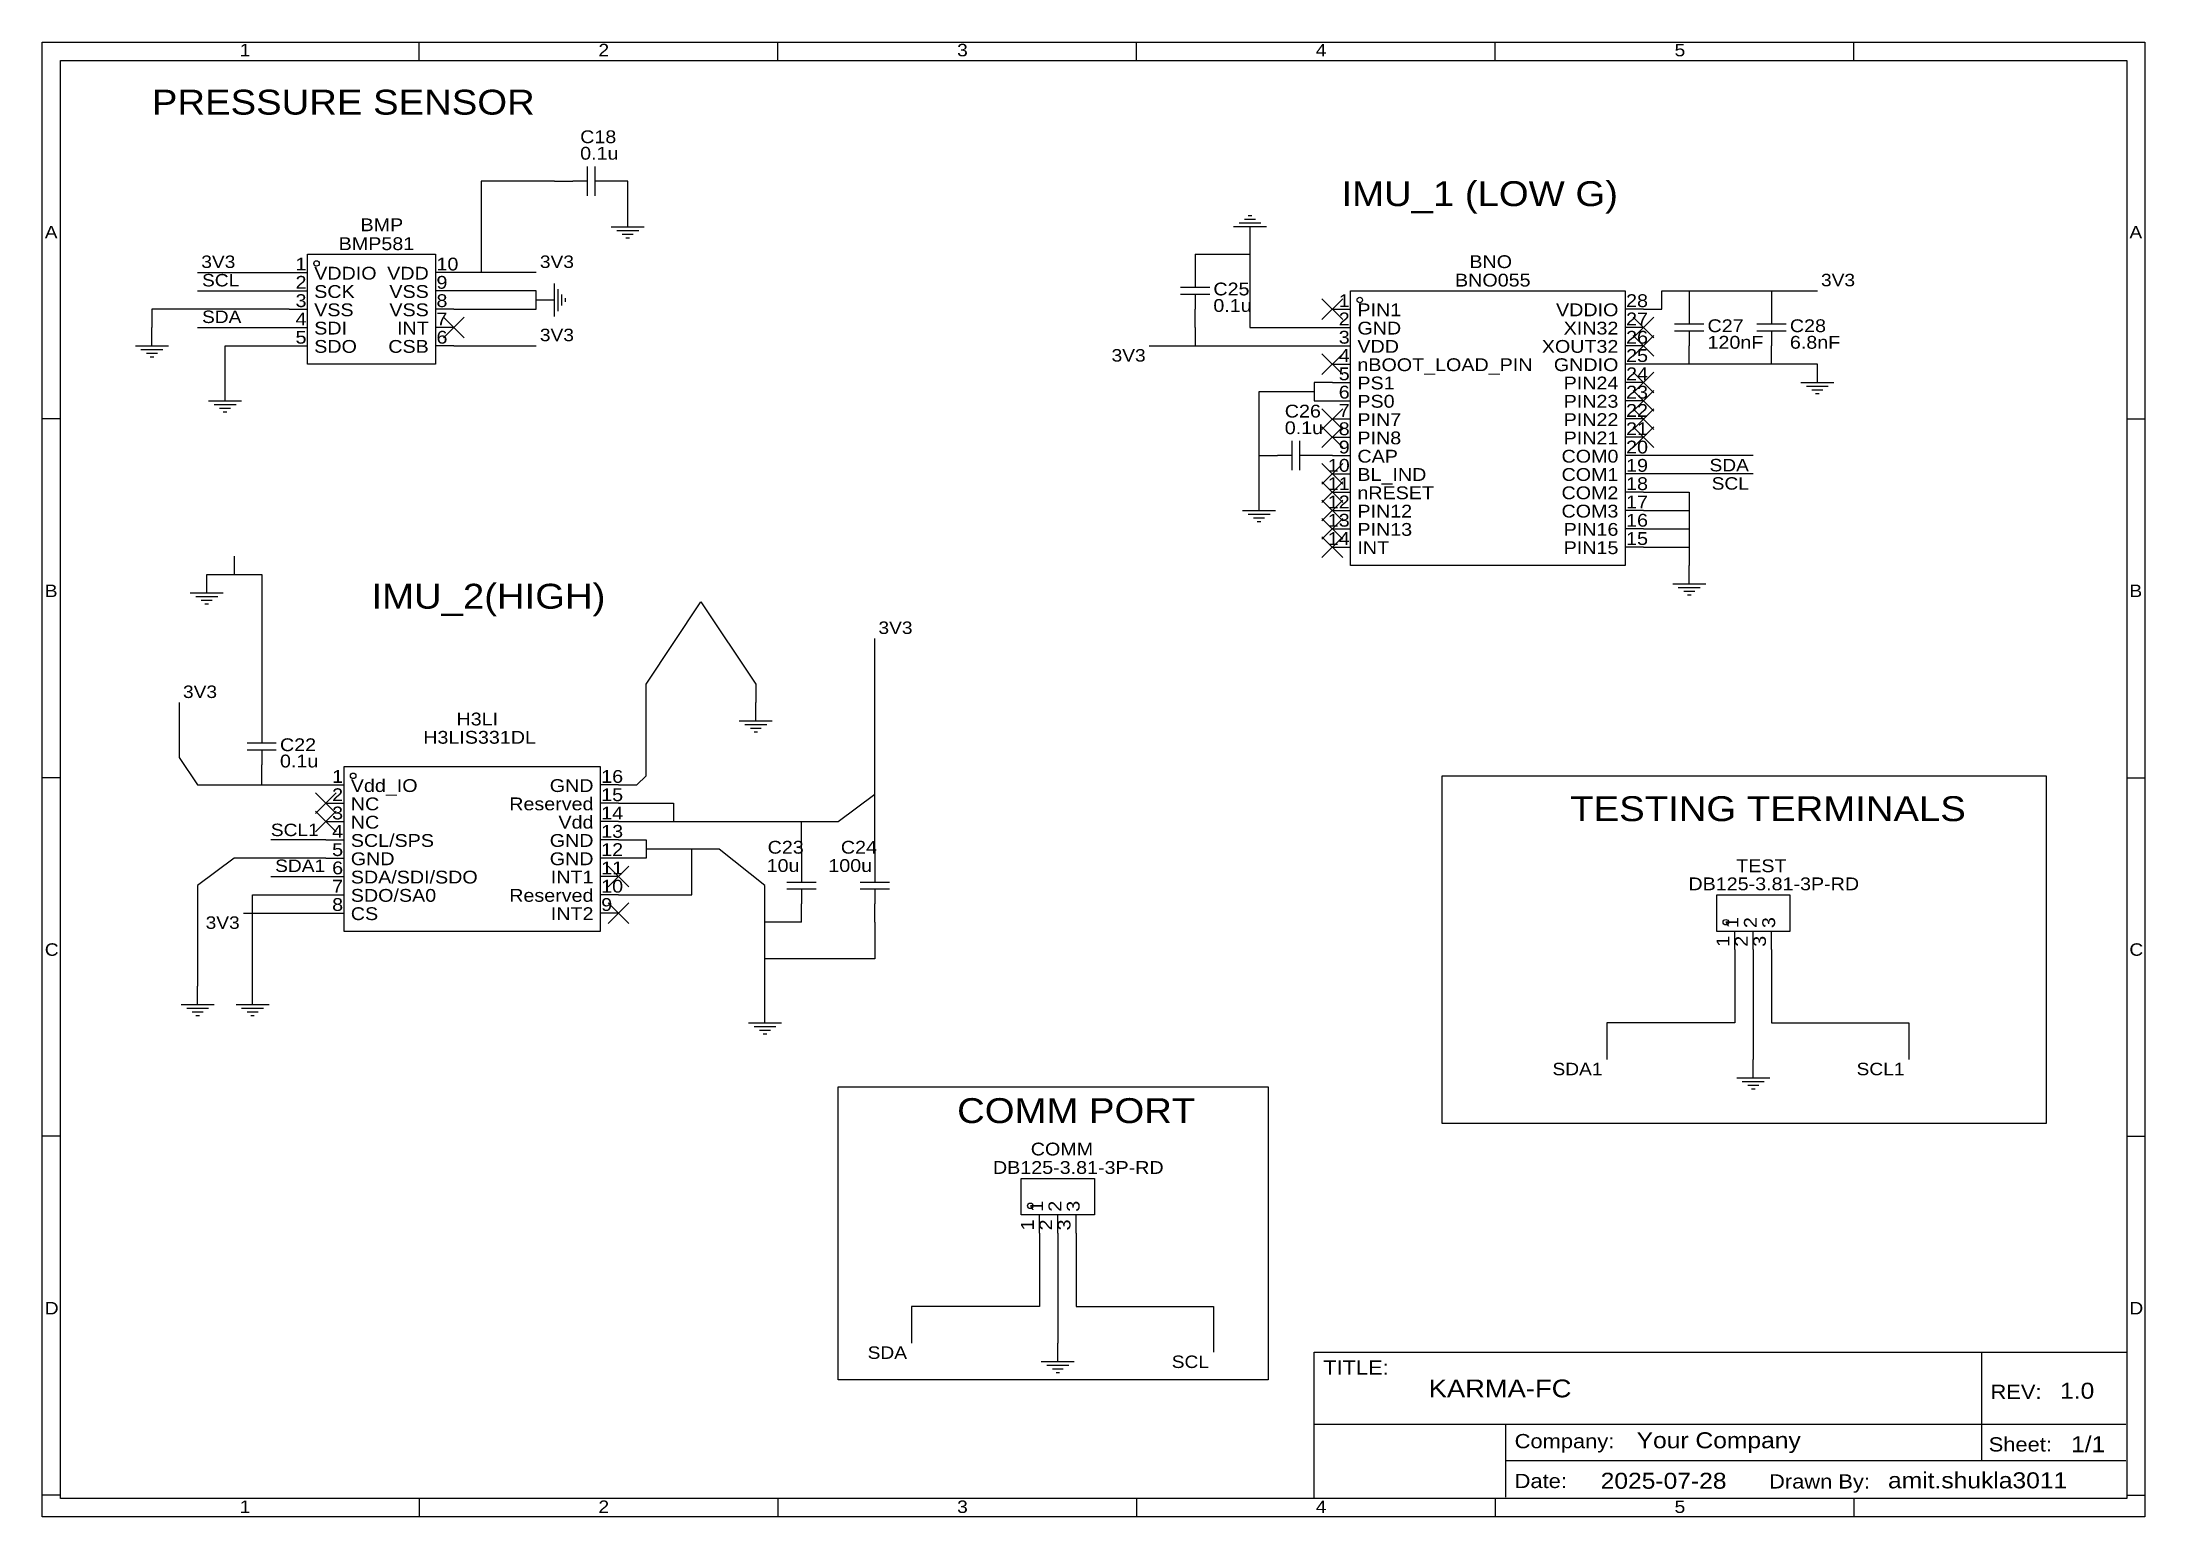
# Model space of a CAD drawing. Header units: millimetres. Extents: x 0 to 292, y -205 to 0.
import ezdxf
from ezdxf.enums import TextEntityAlignment as Align

# ---------------------------------------------------------------- set-up
doc = ezdxf.new("R2010")
doc.units = ezdxf.units.MM
doc.header["$MEASUREMENT"] = 0
doc.styles.get("Standard").update_dxf_attribs({"font": 'arial.ttf'})

msp = doc.modelspace()

# ---------------------------------------------------------------- texts
at = {"color": 1, "true_color": 0x000000, "width": 1.1}
for s, height, p in [('1', 1.73, (27.43, -2.5)), ('2', 1.73, (77.22, -2.5)), ('3', 1.73, (127, -2.5)), ('4', 1.73, (176.78, -2.5)), ('5', 1.73, (226.57, -2.5)), ('PRESSURE SENSOR', 3.4572, (15.24, -11.11)), ('IMU_1 (LOW G)', 3.4572, (180.34, -23.81)), ('A', 1.73, (0.38, -27.78)), ('A', 1.73, (289.69, -27.78)), ('VDDIO', 1.778, (37.77, -33.51)), ('10', 1.778, (54.74, -32.24)), ('SCK', 1.778, (37.77, -36.05)), ('8', 1.78, (54.74, -37.32)), ('9', 1.78, (54.74, -34.78)), ('28', 1.778, (219.84, -37.32)), ('VSS', 1.778, (37.77, -38.59)), ('7', 1.78, (54.74, -39.86)), ('PIN1', 1.778, (182.55, -38.59)), ('27', 1.778, (219.84, -39.86)), ('SDI', 1.778, (37.77, -41.13)), ('6', 1.78, (54.74, -42.4)), ('GND', 1.778, (182.55, -41.13)), ('26', 1.778, (219.84, -42.4)), ('SDO', 1.778, (37.77, -43.67)), ('VDD', 1.778, (182.55, -43.67)), ('25', 1.778, (219.84, -44.94)), ('nBOOT_LOAD_PIN', 1.778, (182.55, -46.21)), ('PS1', 1.778, (182.55, -48.75)), ('24', 1.778, (219.84, -47.48)), ('PS0', 1.778, (182.55, -51.29)), ('23', 1.778, (219.84, -50.02)), ('PIN7', 1.778, (182.55, -53.83)), ('22', 1.778, (219.84, -52.56)), ('PIN8', 1.778, (182.55, -56.37)), ('21', 1.778, (219.84, -55.1)), ('20', 1.778, (219.84, -57.64)), ('CAP', 1.778, (182.55, -58.91)), ('19', 1.778, (219.84, -60.18)), ('BL_IND', 1.778, (182.55, -61.45)), ('18', 1.778, (219.84, -62.72)), ('nRESET', 1.778, (182.55, -63.99)), ('PIN12', 1.778, (182.55, -66.53)), ('17', 1.778, (219.84, -65.26)), ('PIN13', 1.778, (182.55, -69.07)), ('16', 1.778, (219.84, -67.8)), ('INT', 1.778, (182.55, -71.61)), ('15', 1.778, (219.84, -70.34)), ('B', 1.73, (0.38, -77.56)), ('IMU_2(HIGH)', 3.4572, (45.72, -79.69)), ('B', 1.73, (289.69, -77.56)), ('16', 1.778, (77.6, -103.36)), ('Vdd_IO', 1.778, (42.85, -104.63)), ('NC', 1.778, (42.85, -107.17)), ('15', 1.778, (77.6, -105.9)), ('TESTING TERMINALS', 3.4572, (212.09, -109.18)), ('NC', 1.778, (42.85, -109.71)), ('14', 1.778, (77.6, -108.44)), ('SCL/SPS', 1.778, (42.85, -112.25)), ('13', 1.778, (77.6, -110.98)), ('GND', 1.778, (42.85, -114.79)), ('12', 1.778, (77.6, -113.52)), ('11', 1.778, (77.6, -116.06)), ('SDA/SDI/SDO', 1.778, (42.85, -117.33)), ('10', 1.778, (77.6, -118.6)), ('SDO/SA0', 1.778, (42.85, -119.87)), ('9', 1.78, (77.6, -121.14)), ('CS', 1.778, (42.85, -122.41)), ('C', 1.73, (0.38, -127.35)), ('C', 1.73, (289.69, -127.35)), ('COMM PORT', 3.457, (127, -151.09)), ('D', 1.73, (0.38, -177.13)), ('D', 1.73, (289.69, -177.13)), ('TITLE:', 1.976, (177.8, -185.56)), ('REV:', 1.976, (270.41, -188.93)), ('Company:', 1.976, (204.37, -195.78)), ('Sheet:', 1.976, (270.16, -196.23)), ('Date:', 1.976, (204.37, -201.31)), ('Drawn By:', 1.976, (239.68, -201.37)), ('1', 1.73, (27.43, -204.69)), ('2', 1.73, (77.22, -204.69)), ('3', 1.73, (127, -204.69)), ('4', 1.73, (176.78, -204.69)), ('5', 1.73, (226.57, -204.69))]:
    msp.add_text(s, height=height, dxfattribs=at).set_placement(p, align=Align.BOTTOM_LEFT)
at = {"color": 1, "true_color": 0x000080, "width": 1.1}
for s, height, p in [('0.1u', 1.778, (74.68, -16.86)), ('C18', 1.778, (74.68, -14.57)), ('BMP', 1.778, (44.2, -26.79)), ('BMP581', 1.778, (41.17, -29.41)), ('BNO', 1.778, (198.09, -31.91)), ('C25', 1.778, (162.56, -35.7)), ('BNO055', 1.778, (196.1, -34.47)), ('0.1u', 1.778, (162.56, -37.99)), ('C27', 1.778, (231.14, -40.8)), ('120nF', 1.778, (231.14, -43.1)), ('C28', 1.778, (242.57, -40.8)), ('6.8nF', 1.778, (242.57, -43.1)), ('C26', 1.778, (172.47, -52.65)), ('0.1u', 1.778, (172.47, -54.96)), ('H3LI', 1.778, (57.52, -95.39)), ('H3LIS331DL', 1.778, (52.9, -97.93)), ('0.1u', 1.778, (33.02, -101.22)), ('C22', 1.778, (33.02, -98.96)), ('C23', 1.778, (100.7, -113.19)), ('C24', 1.778, (110.86, -113.19)), ('10u', 1.778, (100.56, -115.73)), ('100u', 1.778, (109.12, -115.73)), ('TEST', 1.778, (235.12, -115.76)), ('DB125-3.81-3P-RD', 1.778, (228.49, -118.27)), ('COMM', 1.778, (137.22, -155.08)), ('DB125-3.81-3P-RD', 1.778, (131.97, -157.64)), ('KARMA-FC', 2.469, (192.44, -188.86))]:
    msp.add_text(s, height=height, dxfattribs=at).set_placement(p, align=Align.BOTTOM_LEFT)
at = {"color": 1, "true_color": 0x0000ff, "width": 1.1}
for s, height, p in [('3V3', 1.729, (22.1, -31.88)), ('3V3', 1.729, (69.09, -31.88)), ('SCL', 1.729, (22.2, -34.44)), ('3V3', 1.729, (246.89, -34.42)), ('SDA', 1.729, (22.2, -39.52)), ('3V3', 1.729, (69.09, -42.04)), ('3V3', 1.729, (116.08, -82.68)), ('3V3', 1.729, (19.56, -91.57)), ('SCL1', 1.729, (31.75, -110.74)), ('SDA1', 1.729, (32.35, -115.72)), ('1.0', 2.222, (280.07, -188.98)), ('Your Company', 2.2225, (221.3, -195.86)), ('1/1', 2.222, (281.59, -196.4)), ('amit.shukla3011', 2.2225, (256.19, -201.42)), ('2025-07-28', 2.222, (216.31, -201.48))]:
    msp.add_text(s, height=height, dxfattribs=at).set_placement(p, align=Align.BOTTOM_LEFT)
at = {"color": 1, "true_color": 0x000000, "width": 1.1}
for s, height, p in [('1', 1.78, (36.7, -32.24)), ('VDD', 1.778, (53.67, -33.51)), ('3', 1.78, (36.7, -37.32)), ('2', 1.78, (36.7, -34.78)), ('VSS', 1.778, (53.67, -36.05)), ('1', 1.78, (181.48, -37.32)), ('4', 1.78, (36.7, -39.86)), ('VSS', 1.778, (53.67, -38.59)), ('2', 1.78, (181.48, -39.86)), ('VDDIO', 1.778, (218.77, -38.59)), ('5', 1.78, (36.7, -42.4)), ('INT', 1.778, (53.67, -41.13)), ('3', 1.78, (181.48, -42.4)), ('XIN32', 1.778, (218.77, -41.13)), ('CSB', 1.778, (53.67, -43.67)), ('4', 1.78, (181.48, -44.94)), ('XOUT32', 1.778, (218.77, -43.67)), ('5', 1.78, (181.48, -47.48)), ('GNDIO', 1.778, (218.77, -46.21)), ('PIN24', 1.778, (218.77, -48.75)), ('6', 1.78, (181.48, -50.02)), ('PIN23', 1.778, (218.77, -51.29)), ('7', 1.78, (181.48, -52.56)), ('PIN22', 1.778, (218.77, -53.83)), ('8', 1.78, (181.48, -55.1)), ('9', 1.78, (181.48, -57.64)), ('PIN21', 1.778, (218.77, -56.37)), ('10', 1.778, (181.48, -60.18)), ('COM0', 1.778, (218.77, -58.91)), ('11', 1.778, (181.48, -62.72)), ('COM1', 1.778, (218.77, -61.45)), ('12', 1.778, (181.48, -65.26)), ('COM2', 1.778, (218.77, -63.99)), ('COM3', 1.778, (218.77, -66.53)), ('13', 1.778, (181.48, -67.8)), ('PIN16', 1.778, (218.77, -69.07)), ('14', 1.778, (181.48, -70.34)), ('PIN15', 1.778, (218.77, -71.61)), ('1', 1.78, (41.78, -103.36)), ('2', 1.78, (41.78, -105.9)), ('Reserved', 1.778, (76.53, -107.17)), ('GND', 1.778, (76.53, -104.63)), ('3', 1.78, (41.78, -108.44)), ('Vdd', 1.778, (76.53, -109.71)), ('4', 1.78, (41.78, -110.98)), ('GND', 1.778, (76.53, -112.25)), ('5', 1.78, (41.78, -113.52)), ('6', 1.78, (41.78, -116.06)), ('GND', 1.778, (76.53, -114.79)), ('7', 1.78, (41.78, -118.6)), ('INT1', 1.778, (76.53, -117.33)), ('8', 1.78, (41.78, -121.14)), ('Reserved', 1.778, (76.53, -119.87)), ('INT2', 1.778, (76.53, -122.41))]:
    msp.add_text(s, height=height, dxfattribs=at).set_placement(p, align=Align.BOTTOM_RIGHT)
at = {"color": 1, "true_color": 0x0000ff, "width": 1.1}
for s, p in [('3V3', (153.16, -44.87)), ('SDA', (236.88, -60.11)), ('SCL', (236.88, -62.65)), ('3V3', (27.43, -123.61)), ('SDA1', (216.56, -143.93)), ('SCL1', (258.47, -143.93)), ('SDA', (120.04, -183.3)), ('SCL', (161.95, -184.57))]:
    msp.add_text(s, height=1.729, dxfattribs=at).set_placement(p, align=Align.BOTTOM_RIGHT)
at = {"color": 1, "true_color": 0x000000, "width": 1.1}
for s, p in [('1', (235.97, -122.99)), ('2', (238.51, -122.99)), ('3', (241.05, -122.99)), ('1', (139.45, -162.36)), ('2', (141.99, -162.36)), ('3', (144.53, -162.36))]:
    msp.add_text(s, height=1.78, rotation=90, dxfattribs=at).set_placement(p, align=Align.BOTTOM_LEFT)
for s, p in [('1', (234.7, -124.06)), ('2', (237.24, -124.06)), ('3', (239.78, -124.06)), ('1', (138.18, -163.43)), ('2', (140.72, -163.43)), ('3', (143.26, -163.43))]:
    msp.add_text(s, height=1.78, rotation=90, dxfattribs=at).set_placement(p, align=Align.BOTTOM_RIGHT)

# ---------------------------------------------------------------- linework, layer by layer
at = {"color": 1, "true_color": 0x000000}
for points in [[(0, 0), (291.85, 0), (291.85, -204.72), (0, -204.72)], [(2.54, -2.54), (289.31, -2.54), (289.31, -202.18), (2.54, -202.18)], [(194.31, -101.85), (278.13, -101.85), (278.13, -150.11), (194.31, -150.11)], [(110.49, -145.03), (170.18, -145.03), (170.18, -185.67), (110.49, -185.67)], [(176.53, -181.86), (289.31, -181.86), (289.31, -202.18), (176.53, -202.18)]]:
    msp.add_lwpolyline(points, close=True, dxfattribs=at)
for points in [[(52.32, -2.54), (52.32, 0)], [(102.11, -2.54), (102.11, 0)], [(151.89, -2.54), (151.89, 0)], [(201.68, -2.54), (201.68, 0)], [(251.46, -2.54), (251.46, 0)], [(2.54, -52.32), (0, -52.32)], [(289.31, -52.32), (291.85, -52.32)], [(2.54, -102.11), (0, -102.11)], [(289.31, -102.11), (291.85, -102.11)], [(2.54, -151.89), (0, -151.89)], [(289.31, -151.89), (291.85, -151.89)], [(269.14, -181.88), (269.15, -191.83)], [(176.56, -191.83), (289.21, -191.83)], [(203.11, -191.83), (203.11, -201.99)], [(269.15, -191.83), (269.15, -196.91)], [(203.11, -196.91), (289.21, -196.91)], [(2.54, -201.68), (0, -201.68)], [(52.32, -202.18), (52.32, -204.72)], [(102.11, -202.18), (102.11, -204.72)], [(151.89, -202.18), (151.89, -204.72)], [(201.68, -202.18), (201.68, -204.72)], [(251.46, -202.18), (251.46, -204.72)], [(289.31, -201.68), (291.85, -201.68)]]:
    msp.add_lwpolyline(points, dxfattribs=at)
at = {"color": 1, "true_color": 0xa00000}
for points in [[(75.69, -21.34), (75.69, -17.27)], [(76.71, -17.27), (76.71, -21.34)], [(75.69, -19.3), (73.66, -19.3)], [(78.74, -19.3), (76.71, -19.3)], [(81.28, -25.65), (81.28, -23.11)], [(78.99, -25.65), (83.57, -25.65)], [(79.76, -26.16), (82.8, -26.16)], [(169.93, -25.65), (165.35, -25.65)], [(169.16, -25.15), (166.12, -25.15)], [(168.4, -24.64), (166.88, -24.64)], [(167.89, -24.13), (167.39, -24.13)], [(167.64, -25.65), (167.64, -28.19)], [(80.52, -26.67), (82.04, -26.67)], [(81.03, -27.18), (81.53, -27.18)], [(160.02, -32), (160.02, -34.04)], [(71.12, -38.1), (71.12, -33.53)], [(71.63, -37.34), (71.63, -34.29)], [(157.99, -34.04), (162.05, -34.04)], [(71.12, -35.81), (68.58, -35.81)], [(72.14, -36.58), (72.14, -35.05)], [(72.64, -36.07), (72.64, -35.56)], [(162.05, -35.05), (157.99, -35.05)], [(160.02, -35.05), (160.02, -37.08)], [(228.6, -37.08), (228.6, -39.12)], [(240.03, -37.08), (240.03, -39.12)], [(15.24, -42.16), (15.24, -39.62)], [(226.57, -39.12), (230.63, -39.12)], [(230.63, -40.13), (226.57, -40.13)], [(228.6, -40.13), (228.6, -42.16)], [(238, -39.12), (242.06, -39.12)], [(242.06, -40.13), (238, -40.13)], [(240.03, -40.13), (240.03, -42.16)], [(12.95, -42.16), (17.53, -42.16)], [(13.72, -42.67), (16.76, -42.67)], [(14.48, -43.18), (16, -43.18)], [(14.99, -43.69), (15.49, -43.69)], [(246.38, -47.24), (246.38, -44.7)], [(25.4, -49.78), (25.4, -47.24)], [(244.09, -47.24), (248.67, -47.24)], [(244.86, -47.75), (247.9, -47.75)], [(245.62, -48.26), (247.14, -48.26)], [(246.13, -48.77), (246.63, -48.77)], [(23.11, -49.78), (27.69, -49.78)], [(23.88, -50.29), (26.92, -50.29)], [(24.64, -50.8), (26.16, -50.8)], [(25.15, -51.31), (25.65, -51.31)], [(173.48, -59.44), (173.48, -55.37)], [(174.5, -55.37), (174.5, -59.44)], [(173.48, -57.4), (171.45, -57.4)], [(176.53, -57.4), (174.5, -57.4)], [(168.91, -65.02), (168.91, -62.48)], [(166.62, -65.02), (171.2, -65.02)], [(167.39, -65.53), (170.43, -65.53)], [(168.15, -66.04), (169.67, -66.04)], [(168.66, -66.55), (169.16, -66.55)], [(228.6, -75.18), (228.6, -72.64)], [(22.86, -76.45), (22.86, -73.91)], [(226.31, -75.18), (230.89, -75.18)], [(227.08, -75.69), (230.12, -75.69)], [(20.57, -76.45), (25.15, -76.45)], [(21.34, -76.96), (24.38, -76.96)], [(22.1, -77.47), (23.62, -77.47)], [(22.61, -77.98), (23.11, -77.98)], [(227.84, -76.2), (229.36, -76.2)], [(228.35, -76.71), (228.85, -76.71)], [(99.06, -94.23), (99.06, -91.69)], [(30.48, -95.25), (30.48, -97.28)], [(96.77, -94.23), (101.35, -94.23)], [(97.54, -94.74), (100.58, -94.74)], [(98.3, -95.25), (99.82, -95.25)], [(98.81, -95.76), (99.31, -95.76)], [(28.45, -97.28), (32.51, -97.28)], [(32.51, -98.3), (28.45, -98.3)], [(30.48, -98.3), (30.48, -100.33)], [(103.38, -116.59), (107.44, -116.59)], [(105.41, -114.55), (105.41, -116.59)], [(113.54, -116.59), (117.6, -116.59)], [(115.57, -114.55), (115.57, -116.59)], [(107.44, -117.6), (103.38, -117.6)], [(105.41, -117.6), (105.41, -119.63)], [(117.6, -117.6), (113.54, -117.6)], [(115.57, -117.6), (115.57, -119.63)], [(21.59, -133.6), (21.59, -131.06)], [(29.21, -133.6), (29.21, -131.06)], [(19.3, -133.6), (23.88, -133.6)], [(20.07, -134.11), (23.11, -134.11)], [(26.92, -133.6), (31.5, -133.6)], [(27.69, -134.11), (30.73, -134.11)], [(100.33, -136.14), (100.33, -133.6)], [(20.83, -134.62), (22.35, -134.62)], [(21.34, -135.13), (21.84, -135.13)], [(28.45, -134.62), (29.97, -134.62)], [(28.96, -135.13), (29.46, -135.13)], [(98.04, -136.14), (102.62, -136.14)], [(98.81, -136.65), (101.85, -136.65)], [(99.57, -137.16), (101.09, -137.16)], [(100.08, -137.67), (100.58, -137.67)], [(237.49, -143.76), (237.49, -141.22)], [(235.2, -143.76), (239.78, -143.76)], [(235.97, -144.27), (239.01, -144.27)], [(236.73, -144.78), (238.25, -144.78)], [(237.24, -145.29), (237.74, -145.29)], [(140.97, -183.13), (140.97, -180.59)], [(138.68, -183.13), (143.26, -183.13)], [(139.45, -183.64), (142.49, -183.64)], [(140.21, -184.15), (141.73, -184.15)], [(140.72, -184.66), (141.22, -184.66)]]:
    msp.add_lwpolyline(points, dxfattribs=at)
at = {"color": 1, "true_color": 0x008800}
for points in [[(71.12, -19.3), (60.96, -19.3)], [(60.96, -19.3), (60.96, -32)], [(81.28, -23.11), (81.28, -19.3)], [(167.64, -28.19), (167.64, -29.46)], [(21.59, -32), (34.29, -32)], [(60.96, -32), (57.15, -32)], [(68.58, -32), (60.96, -32)], [(160.02, -29.46), (167.64, -29.46)], [(167.64, -29.46), (167.64, -39.62)], [(21.59, -34.54), (34.29, -34.54)], [(68.58, -34.54), (57.15, -34.54)], [(68.58, -35.81), (68.58, -34.54)], [(224.79, -37.08), (224.79, -34.54)], [(224.79, -34.54), (228.6, -34.54)], [(228.6, -34.54), (240.03, -34.54)], [(240.03, -34.54), (246.38, -34.54)], [(34.29, -37.08), (15.24, -37.08)], [(15.24, -37.08), (15.24, -39.62)], [(57.15, -37.08), (68.58, -37.08)], [(68.58, -37.08), (68.58, -35.81)], [(222.25, -37.08), (224.79, -37.08)], [(21.59, -39.62), (34.29, -39.62)], [(160.02, -39.62), (160.02, -42.16)], [(167.64, -39.62), (179.07, -39.62)], [(25.4, -47.24), (25.4, -42.16)], [(25.4, -42.16), (34.29, -42.16)], [(57.15, -42.16), (68.58, -42.16)], [(153.67, -42.16), (160.02, -42.16)], [(160.02, -42.16), (179.07, -42.16)], [(228.6, -44.7), (222.25, -44.7)], [(240.03, -44.7), (228.6, -44.7)], [(246.38, -44.7), (240.03, -44.7)], [(168.91, -57.4), (168.91, -48.51)], [(168.91, -48.51), (176.53, -48.51)], [(179.07, -47.24), (176.53, -47.24)], [(176.53, -47.24), (176.53, -48.51)], [(176.53, -48.51), (176.53, -49.78)], [(176.53, -49.78), (179.07, -49.78)], [(168.91, -62.48), (168.91, -57.4)], [(237.49, -57.4), (222.25, -57.4)], [(237.49, -59.94), (222.25, -59.94)], [(222.25, -62.48), (228.6, -62.48)], [(228.6, -62.48), (228.6, -65.02)], [(222.25, -65.02), (228.6, -65.02)], [(228.6, -65.02), (228.6, -67.56)], [(222.25, -67.56), (228.6, -67.56)], [(228.6, -67.56), (228.6, -70.1)], [(26.67, -71.37), (26.67, -73.91)], [(222.25, -70.1), (228.6, -70.1)], [(228.6, -70.1), (228.6, -72.64)], [(22.86, -73.91), (26.67, -73.91)], [(26.67, -73.91), (30.48, -73.91)], [(30.48, -73.91), (30.48, -92.71)], [(83.82, -89.15), (91.44, -77.72)], [(91.44, -77.72), (99.06, -89.15)], [(115.57, -104.39), (115.57, -82.8)], [(83.82, -101.85), (83.82, -89.15)], [(99.06, -89.15), (99.06, -91.69)], [(19.05, -91.69), (19.05, -99.31)], [(19.05, -99.31), (21.59, -103.12)], [(82.55, -103.12), (83.82, -101.85)], [(21.59, -103.12), (30.48, -103.12)], [(30.48, -103.12), (30.48, -102.87)], [(30.48, -103.12), (39.37, -103.12)], [(80.01, -103.12), (82.55, -103.12)], [(110.49, -108.2), (115.57, -104.39)], [(115.57, -104.65), (115.57, -104.39)], [(115.57, -111.51), (115.57, -104.65)], [(80.01, -105.66), (83.82, -105.66)], [(83.82, -105.66), (87.63, -105.66)], [(87.63, -105.66), (87.63, -108.2)], [(39.37, -110.74), (31.75, -110.74)], [(80.01, -108.2), (87.63, -108.2)], [(80.01, -110.74), (83.82, -110.74)], [(83.82, -110.74), (83.82, -112.01)], [(87.63, -108.2), (105.41, -108.2)], [(105.41, -112.01), (105.41, -108.2)], [(105.41, -108.2), (110.49, -108.2)], [(26.67, -113.28), (21.59, -117.09)], [(39.37, -113.28), (26.67, -113.28)], [(83.82, -113.28), (80.01, -113.28)], [(83.82, -112.01), (83.82, -113.28)], [(90.17, -112.01), (83.82, -112.01)], [(93.98, -112.01), (90.17, -112.01)], [(90.17, -118.36), (90.17, -112.01)], [(100.33, -117.09), (93.98, -112.01)], [(115.57, -112.01), (115.57, -111.51)], [(31.75, -115.82), (39.37, -115.82)], [(21.59, -117.09), (21.59, -131.06)], [(29.21, -131.06), (29.21, -118.36)], [(29.21, -118.36), (39.37, -118.36)], [(80.01, -118.36), (90.17, -118.36)], [(100.33, -122.17), (100.33, -117.09)], [(27.94, -120.9), (39.37, -120.9)], [(100.33, -127.25), (100.33, -122.17)], [(105.41, -122.17), (100.33, -122.17)], [(115.57, -122.17), (115.57, -127.25)], [(100.33, -133.6), (100.33, -127.25)], [(115.57, -127.25), (100.33, -127.25)], [(234.95, -125.98), (234.95, -136.14)], [(237.49, -125.98), (237.49, -141.22)], [(240.03, -125.98), (240.03, -136.14)], [(234.95, -136.14), (217.17, -136.14)], [(217.17, -136.14), (217.17, -141.22)], [(240.03, -136.14), (259.08, -136.14)], [(259.08, -136.14), (259.08, -141.22)], [(138.43, -165.35), (138.43, -175.51)], [(140.97, -165.35), (140.97, -180.59)], [(143.51, -165.35), (143.51, -175.51)], [(138.43, -175.51), (120.65, -175.51)], [(120.65, -175.51), (120.65, -180.59)], [(143.51, -175.51), (162.56, -175.51)], [(162.56, -175.51), (162.56, -181.86)]]:
    msp.add_lwpolyline(points, dxfattribs=at)
at = {"color": 1, "true_color": 0x880000}
for points in [[(71.12, -19.3), (73.66, -19.3)], [(81.28, -19.3), (78.74, -19.3)], [(34.29, -32), (36.83, -32)], [(57.15, -32), (54.61, -32)], [(160.02, -29.46), (160.02, -32)], [(34.29, -34.54), (36.83, -34.54)], [(57.15, -34.54), (54.61, -34.54)], [(228.6, -34.54), (228.6, -37.08)], [(240.03, -34.54), (240.03, -37.08)], [(34.29, -37.08), (36.83, -37.08)], [(57.15, -37.08), (54.61, -37.08)], [(160.02, -39.62), (160.02, -37.08)], [(179.07, -37.08), (181.61, -37.08)], [(222.25, -37.08), (219.71, -37.08)], [(34.29, -39.62), (36.83, -39.62)], [(57.15, -39.62), (54.61, -39.62)], [(179.07, -39.62), (181.61, -39.62)], [(222.25, -39.62), (219.71, -39.62)], [(34.29, -42.16), (36.83, -42.16)], [(57.15, -42.16), (54.61, -42.16)], [(179.07, -42.16), (181.61, -42.16)], [(222.25, -42.16), (219.71, -42.16)], [(228.6, -44.7), (228.6, -42.16)], [(240.03, -44.7), (240.03, -42.16)], [(179.07, -44.7), (181.61, -44.7)], [(222.25, -44.7), (219.71, -44.7)], [(179.07, -47.24), (181.61, -47.24)], [(222.25, -47.24), (219.71, -47.24)], [(179.07, -49.78), (181.61, -49.78)], [(179.07, -52.32), (181.61, -52.32)], [(222.25, -49.78), (219.71, -49.78)], [(222.25, -52.32), (219.71, -52.32)], [(179.07, -54.86), (181.61, -54.86)], [(222.25, -54.86), (219.71, -54.86)], [(168.91, -57.4), (171.45, -57.4)], [(179.07, -57.4), (176.53, -57.4)], [(179.07, -57.4), (181.61, -57.4)], [(222.25, -57.4), (219.71, -57.4)], [(179.07, -59.94), (181.61, -59.94)], [(222.25, -59.94), (219.71, -59.94)], [(179.07, -62.48), (181.61, -62.48)], [(222.25, -62.48), (219.71, -62.48)], [(179.07, -65.02), (181.61, -65.02)], [(222.25, -65.02), (219.71, -65.02)], [(179.07, -67.56), (181.61, -67.56)], [(222.25, -67.56), (219.71, -67.56)], [(179.07, -70.1), (181.61, -70.1)], [(222.25, -70.1), (219.71, -70.1)], [(30.48, -92.71), (30.48, -95.25)], [(30.48, -102.87), (30.48, -100.33)], [(39.37, -103.12), (41.91, -103.12)], [(80.01, -103.12), (77.47, -103.12)], [(39.37, -105.66), (41.91, -105.66)], [(80.01, -105.66), (77.47, -105.66)], [(39.37, -108.2), (41.91, -108.2)], [(39.37, -110.74), (41.91, -110.74)], [(80.01, -108.2), (77.47, -108.2)], [(80.01, -110.74), (77.47, -110.74)], [(39.37, -113.28), (41.91, -113.28)], [(80.01, -113.28), (77.47, -113.28)], [(105.41, -112.01), (105.41, -114.55)], [(115.57, -112.01), (115.57, -114.55)], [(39.37, -115.82), (41.91, -115.82)], [(80.01, -115.82), (77.47, -115.82)], [(39.37, -118.36), (41.91, -118.36)], [(80.01, -118.36), (77.47, -118.36)], [(105.41, -122.17), (105.41, -119.63)], [(115.57, -122.17), (115.57, -119.63)], [(39.37, -120.9), (41.91, -120.9)], [(80.01, -120.9), (77.47, -120.9)], [(234.95, -125.98), (234.95, -123.44)], [(237.49, -125.98), (237.49, -123.44)], [(240.03, -125.98), (240.03, -123.44)], [(138.43, -165.35), (138.43, -162.81)], [(140.97, -165.35), (140.97, -162.81)], [(143.51, -165.35), (143.51, -162.81)]]:
    msp.add_lwpolyline(points, dxfattribs=at)
at = {"color": 1, "true_color": 0xa00000}
for points in [[(36.83, -29.46), (54.61, -29.46), (54.61, -44.7), (36.83, -44.7)], [(181.61, -34.54), (219.71, -34.54), (219.71, -72.64), (181.61, -72.64)], [(41.91, -100.58), (77.47, -100.58), (77.47, -123.44), (41.91, -123.44)], [(232.41, -123.44), (232.41, -118.36), (242.57, -118.36), (242.57, -123.44)], [(135.89, -162.81), (135.89, -157.73), (146.05, -157.73), (146.05, -162.81)]]:
    msp.add_lwpolyline(points, close=True, dxfattribs=at)
at = {"color": 1, "true_color": 0x999999}
for points in [[(180.51, -35.65), (177.63, -38.52)], [(177.63, -35.65), (180.51, -38.52)], [(58.59, -38.19), (55.71, -41.06)], [(55.71, -38.19), (58.59, -41.06)], [(223.69, -38.19), (220.81, -41.06)], [(220.81, -38.19), (223.69, -41.06)], [(223.69, -40.73), (220.81, -43.6)], [(220.81, -40.73), (223.69, -43.6)], [(180.51, -43.27), (177.63, -46.14)], [(177.63, -43.27), (180.51, -46.14)], [(223.69, -45.81), (220.81, -48.68)], [(220.81, -45.81), (223.69, -48.68)], [(223.69, -48.35), (220.81, -51.22)], [(220.81, -48.35), (223.69, -51.22)], [(180.51, -50.89), (177.63, -53.76)], [(177.63, -50.89), (180.51, -53.76)], [(223.69, -50.89), (220.81, -53.76)], [(220.81, -50.89), (223.69, -53.76)], [(180.51, -53.43), (177.63, -56.3)], [(177.63, -53.43), (180.51, -56.3)], [(223.69, -53.43), (220.81, -56.3)], [(220.81, -53.43), (223.69, -56.3)], [(180.51, -58.51), (177.63, -61.38)], [(177.63, -58.51), (180.51, -61.38)], [(180.51, -61.05), (177.63, -63.92)], [(177.63, -61.05), (180.51, -63.92)], [(180.51, -63.59), (177.63, -66.46)], [(177.63, -63.59), (180.51, -66.46)], [(180.51, -66.13), (177.63, -69)], [(177.63, -66.13), (180.51, -69)], [(180.51, -68.67), (177.63, -71.54)], [(177.63, -68.67), (180.51, -71.54)], [(40.81, -104.23), (37.93, -107.1)], [(37.93, -104.23), (40.81, -107.1)], [(40.81, -106.77), (37.93, -109.64)], [(37.93, -106.77), (40.81, -109.64)], [(81.45, -114.39), (78.57, -117.26)], [(78.57, -114.39), (81.45, -117.26)], [(81.45, -119.47), (78.57, -122.34)], [(78.57, -119.47), (81.45, -122.34)]]:
    msp.add_lwpolyline(points, dxfattribs=at)
at = {"true_color": 0x000000}
for centre in [(38.1, -30.73), (182.88, -35.81), (43.18, -101.85), (233.68, -122.17), (137.16, -161.54)]:
    msp.add_ellipse(centre, major_axis=(0, 0.381), ratio=1, dxfattribs=at)

msp.set_redraw_order([(e.dxf.handle, doc.entitydb.next_handle()) for e in msp.query("TEXT MTEXT ATTDEF DIMENSION ARC_DIMENSION")])  # texts and dimensions are drawn at this point

doc.saveas('drawing.dxf')
